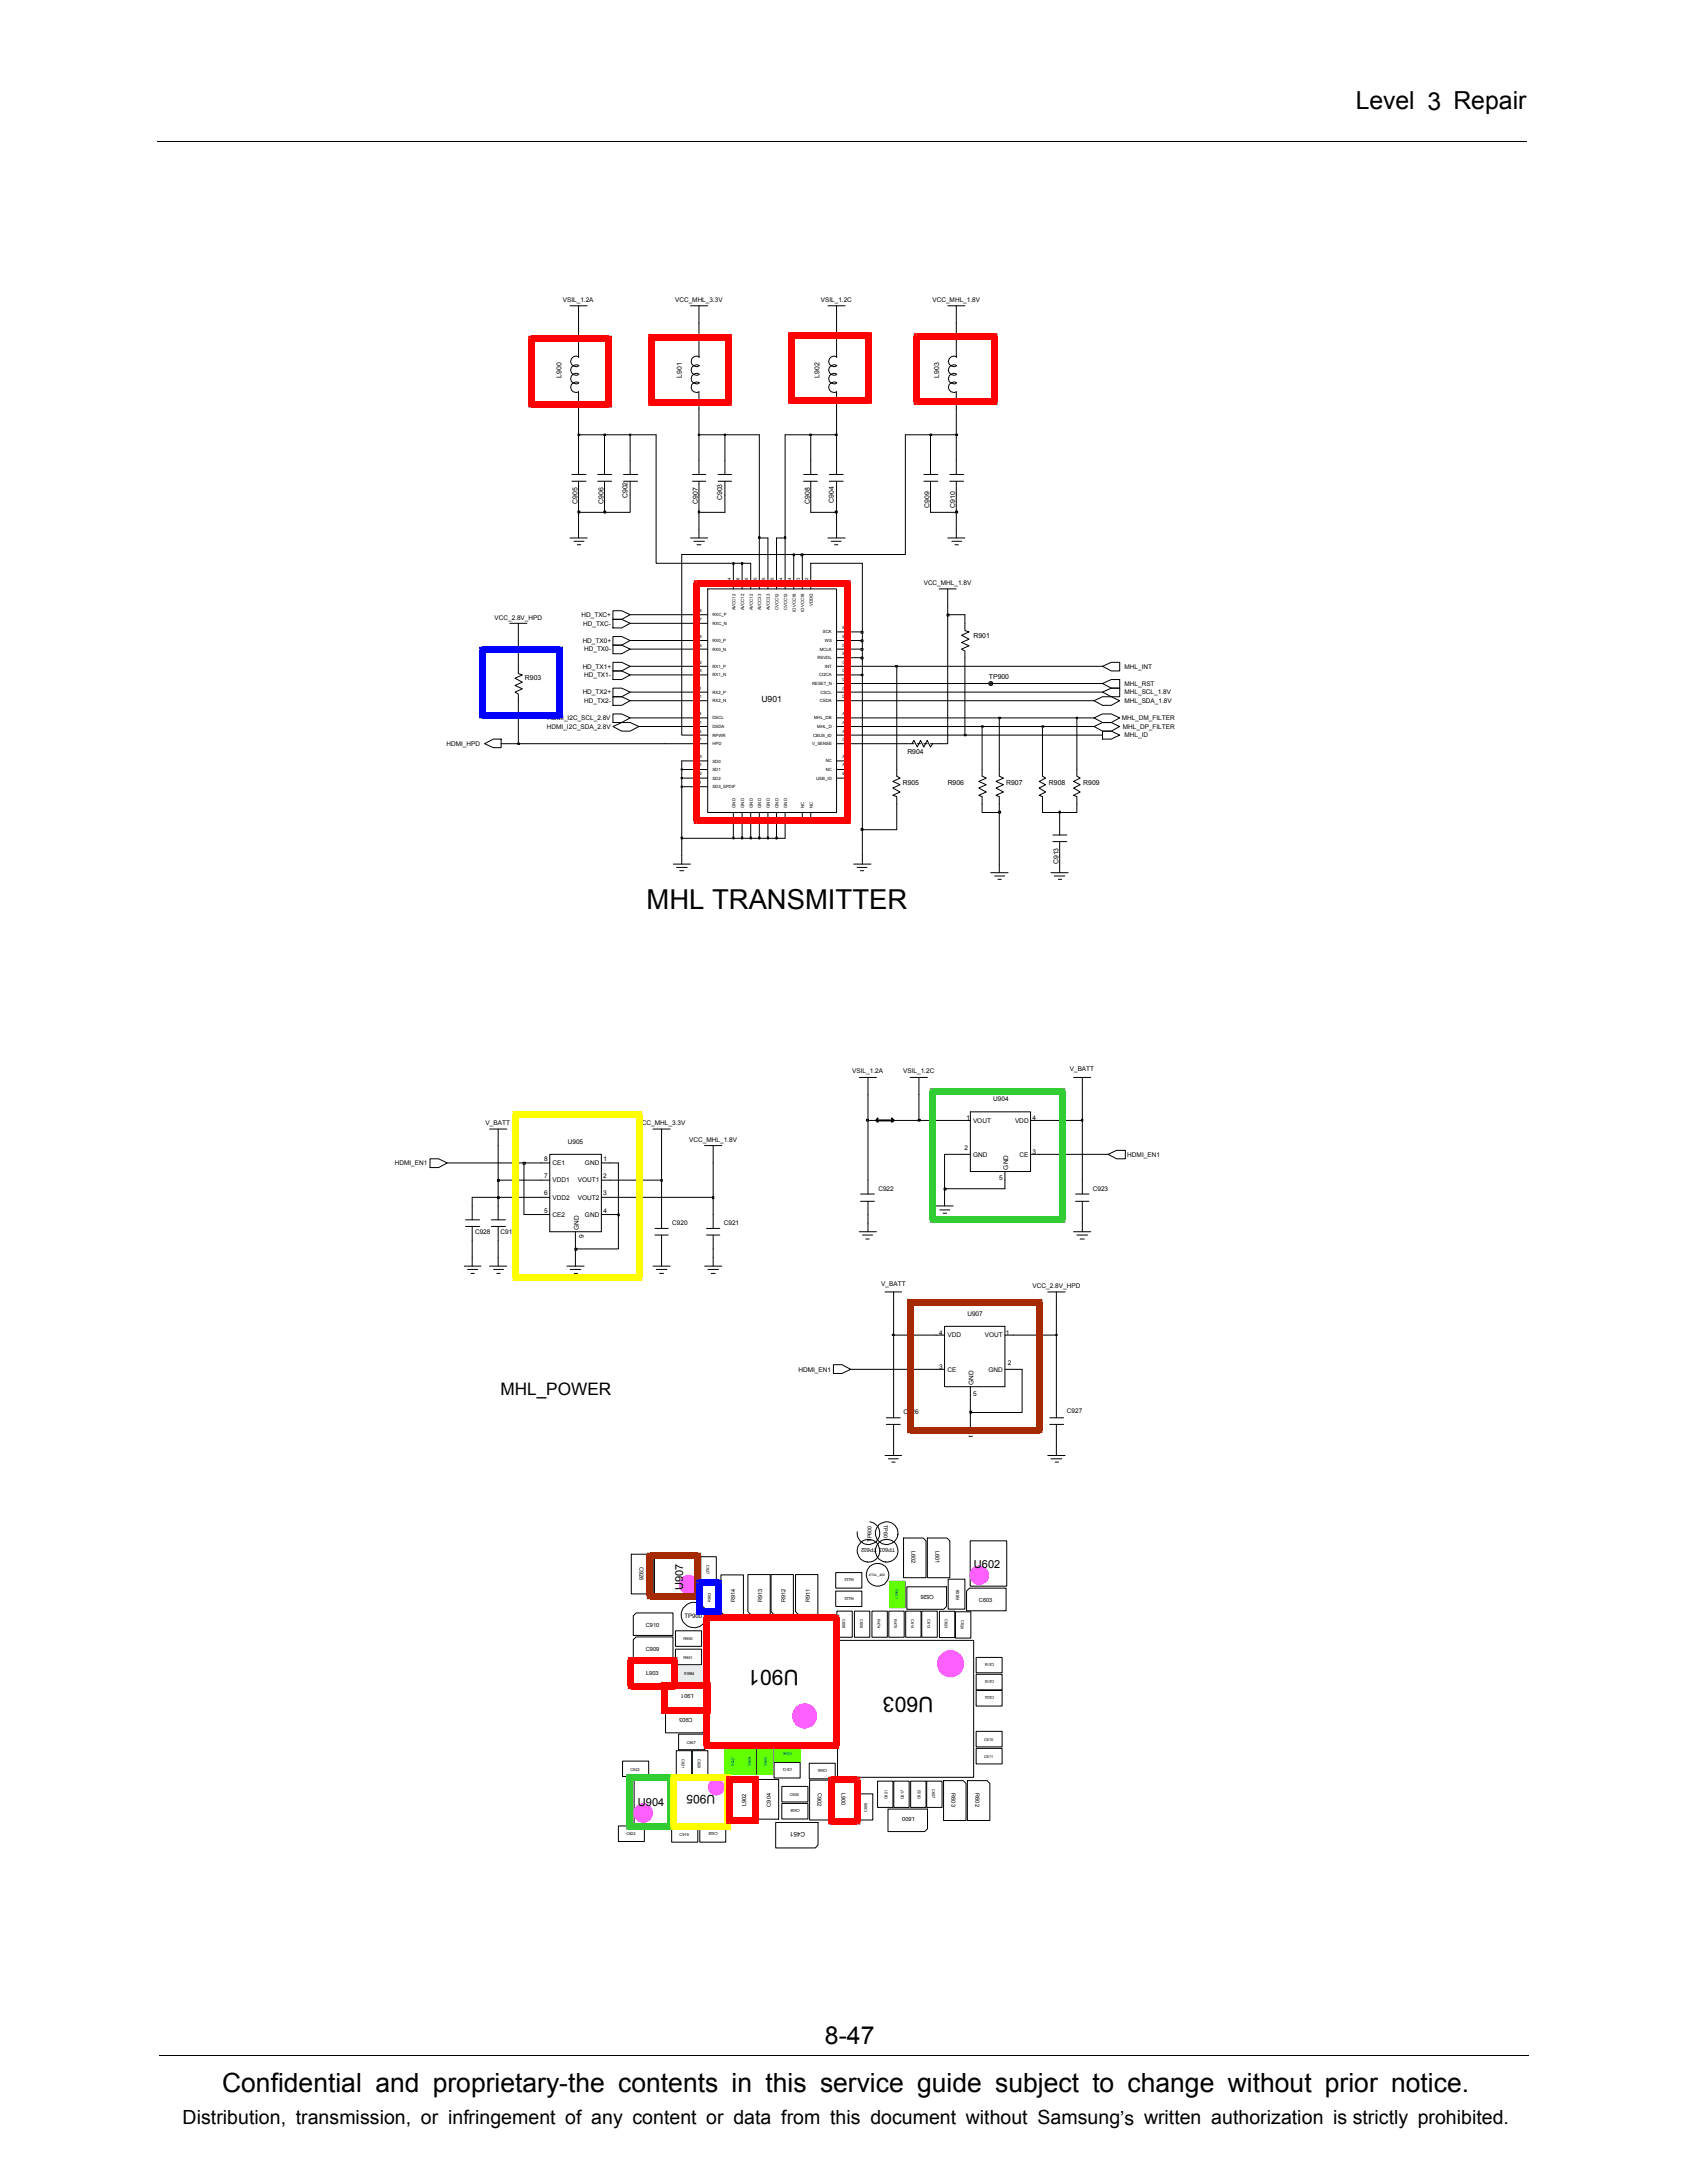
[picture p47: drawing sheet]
<svg xmlns="http://www.w3.org/2000/svg" width="216mm" height="279mm" viewBox="0 0 216 279" stroke-linecap="round" stroke-linejoin="round" font-family="sans-serif">
<defs><g id="words">
<text font-size="3.5" x="82.7" y="116.3">MHL TRANSMITTER</text>
<text font-size="3.4" x="28.4" y="267.7">Confidential and proprietary-the contents in this service guide subject to change without prior notice.</text>
<g font-size="3.2">
<text x="173.5" y="14">Level 3 Repair</text>
<text x="105.6" y="261.6">8-47</text>
</g>
<g font-size="2.7">
<text x="102.2" y="213.8" transform="rotate(-180 102.2 213.8)">U901</text>
<text x="119.5" y="217.2" transform="rotate(-180 119.5 217.2)">U603</text>
</g>
<text font-size="2.5" x="23.4" y="271.9">Distribution, transmission, or infringement of any content or data from this document without Samsung’s written authorization is strictly prohibited.</text>
<text font-size="2.2" x="64.1" y="178.5">MHL_POWER</text>
<text font-size="1.5" x="91.5" y="229.8" transform="rotate(-180 91.5 229.8)">U905</text>
<g font-size="1.4">
<text x="87.4" y="203.5" transform="rotate(-90 87.4 203.5)">U907</text>
<text x="124.7" y="200.7">U602</text>
<text x="81.6" y="231.2">U904</text>
</g>
<text font-size="1.1" x="97.5" y="89.8">U901</text>
<g font-size=".9">
<text x="71.9" y="48.4" transform="rotate(-90 71.9 48.4)">L900</text>
<text x="87.3" y="48.4" transform="rotate(-90 87.3 48.4)">L901</text>
<text x="104.9" y="48.4" transform="rotate(-90 104.9 48.4)">L902</text>
<text x="120.2" y="48.4" transform="rotate(-90 120.2 48.4)">L903</text>
<text x="73.9" y="64.5" transform="rotate(-90 73.9 64.5)">C905</text>
<text x="77.2" y="64.5" transform="rotate(-90 77.2 64.5)">C906</text>
<text x="80.3" y="63.8" transform="rotate(-90 80.3 63.8)">C902</text>
<text x="89.3" y="64.5" transform="rotate(-90 89.3 64.5)">C907</text>
<text x="92.4" y="64" transform="rotate(-90 92.4 64)">C903</text>
<text x="103.6" y="64.5" transform="rotate(-90 103.6 64.5)">C908</text>
<text x="106.7" y="64.3" transform="rotate(-90 106.7 64.3)">C904</text>
<text x="119" y="65" transform="rotate(-90 119 65)">C909</text>
<text x="122.3" y="65" transform="rotate(-90 122.3 65)">C910</text>
<text x="124.6" y="81.6">R901</text>
<text x="67.2" y="87">R903</text>
<text x="126.6" y="87">TP900</text>
<text x="115.5" y="100.4">R905</text>
<text x="116.1" y="96.5">R904</text>
<text x="121.3" y="100.4">R906</text>
<text x="128.8" y="100.4">R907</text>
<text x="134.2" y="100.4">R908</text>
<text x="138.6" y="100.4">R909</text>
<text x="135.5" y="110.6" transform="rotate(-90 135.5 110.6)">C913</text>
</g>
<g font-size=".8">
<text x="72" y="38.6">VSIL_1.2A</text>
<text x="86.4" y="38.6">VCC_MHL_3.3V</text>
<text x="105" y="38.6">VSIL_1.2C</text>
<text x="119.3" y="38.6">VCC_MHL_1.8V</text>
<text x="118.2" y="74.9">VCC_MHL_1.8V</text>
<text x="63.3" y="79.3">VCC_2.8V_HPD</text>
<text x="74.4" y="79">HD_TXC+</text>
<text x="74.6" y="82.3">HD_TX0+</text>
<text x="74.6" y="80.1">HD_TXC-</text>
<text x="74.8" y="83.4">HD_TX0-</text>
<text x="74.6" y="88.9">HD_TX2+</text>
<text x="74.6" y="85.6">HD_TX1+</text>
<text x="74.8" y="90">HD_TX2-</text>
<text x="74.8" y="86.7">HD_TX1-</text>
<text x="143.9" y="88.9">MHL_SCL_1.8V</text>
<text x="143.9" y="85.6">MHL_INT</text>
<text x="143.9" y="90">MHL_SDA_1.8V</text>
<text x="143.9" y="87.8">MHL_RST</text>
<text x="57.1" y="95.5">HDMI_HPD</text>
<text x="70" y="93.3">HDMI_I2C_SDA_2.8V</text>
<text x="70.1" y="92.2">HDMI_I2C_SCL_2.8V</text>
<text x="143.6" y="92.2">MHL_DM_FILTER</text>
<text x="143.7" y="93.3">MHL_DP_FILTER</text>
<text x="143.9" y="94.4">MHL_ID</text>
<text x="109.1" y="137.4">VSIL_1.2A</text>
<text x="115.6" y="137.4">VSIL_1.2C</text>
<text x="136.9" y="137.1">V_BATT</text>
<text x="62.1" y="144">V_BATT</text>
<text x="81.6" y="144">VCC_MHL_3.3V</text>
<text x="123.7" y="143.4">1</text>
<text x="124.5" y="143.7">VOUT</text>
<text x="127.1" y="140.9">U904</text>
<text x="129.9" y="143.7">VDD</text>
<text x="132.1" y="143.4">4</text>
<text x="50.5" y="149.1">HDMI_EN1</text>
<text x="69.6" y="148.6">8</text>
<text x="70.7" y="149.1">CE1</text>
<text x="72.7" y="146.4">U905</text>
<text x="74.9" y="149.1">GND</text>
<text x="77.2" y="148.6">1</text>
<text x="88.2" y="146.2">VCC_MHL_1.8V</text>
<text x="123.4" y="147.2">2</text>
<text x="124.5" y="148">GND</text>
<text x="129" y="149.7" transform="rotate(-90 129 149.7)">GND</text>
<text x="130.5" y="148">CE</text>
<text x="132.1" y="147.7">3</text>
<text x="144.3" y="148">HDMI_EN1</text>
<text x="69.6" y="153">6</text>
<text x="69.6" y="155.2">5</text>
<text x="69.6" y="150.8">7</text>
<text x="70.7" y="151.3">VDD1</text>
<text x="70.7" y="153.5">VDD2</text>
<text x="70.7" y="155.7">CE2</text>
<text x="74" y="151.3">VOUT1</text>
<text x="74" y="153.5">VOUT2</text>
<text x="74.9" y="155.7">GND</text>
<text x="77.2" y="150.8">2</text>
<text x="77.2" y="153">3</text>
<text x="77.2" y="155.2">4</text>
<text x="112.4" y="152.4">C922</text>
<text x="127.9" y="151.1">5</text>
<text x="139.8" y="152.4">C923</text>
<text x="60.8" y="157.9">C928</text>
<text x="64.1" y="157.9">C919</text>
<text x="74.1" y="157.4" transform="rotate(-90 74.1 157.4)">GND</text>
<text x="74.7" y="158.5" transform="rotate(-90 74.7 158.5)">9</text>
<text x="86" y="156.8">C920</text>
<text x="92.6" y="156.8">C921</text>
<text x="112.8" y="164.5">V_BATT</text>
<text x="132.1" y="164.8">VCC_2.8V_HPD</text>
<text x="120.2" y="170.9">4</text>
<text x="121.2" y="171.2">VDD</text>
<text x="123.8" y="168.4">U907</text>
<text x="126" y="171.2">VOUT</text>
<text x="128.7" y="170.9">1</text>
<text x="102.2" y="175.6">HDMI_EN1</text>
<text x="120.2" y="175.3">3</text>
<text x="121.2" y="175.6">CE</text>
<text x="124.5" y="178.6">5</text>
<text x="124.6" y="177.2" transform="rotate(-90 124.6 177.2)">GND</text>
<text x="126.5" y="175.6">GND</text>
<text x="129" y="174.7">2</text>
<text x="115.6" y="181">C926</text>
<text x="136.5" y="180.8">C927</text>
<text x="87.6" y="207.1">TP900</text>
<text x="103" y="234.4" transform="rotate(-180 103 234.4)">C451</text>
</g>
<g font-size=".7">
<text x="111.5" y="197.3" transform="rotate(-90 111.5 197.3)">TP600</text>
<text x="113.1" y="195.1" transform="rotate(90 113.1 195.1)">TP601</text>
<text x="81.8" y="200.5" transform="rotate(90 81.8 200.5)">C926</text>
<text x="114.6" y="198.1" transform="rotate(-180 114.6 198.1)">TP603 TP602</text>
<text x="116.7" y="198.5" transform="rotate(90 116.7 198.5)">L602</text>
<text x="119.7" y="198.5" transform="rotate(90 119.7 198.5)">L601</text>
<text x="82.7" y="208.2">C910</text>
<text x="94.1" y="205.1" transform="rotate(-90 94.1 205.1)">R914</text>
<text x="97.6" y="205" transform="rotate(-90 97.6 205)">R913</text>
<text x="100.5" y="205" transform="rotate(-90 100.5 205)">R912</text>
<text x="103.7" y="205" transform="rotate(-90 103.7 205)">R911</text>
<text x="119.5" y="204.1" transform="rotate(-180 119.5 204.1)">C626</text>
<text x="125.3" y="205">C603</text>
<text x="82.7" y="211.3">C909</text>
<text x="82.7" y="214.4">L903</text>
<text x="88.6" y="219.9" transform="rotate(-180 88.6 219.9)">C903</text>
<text x="88.8" y="216.8" transform="rotate(-180 88.8 216.8)">L901</text>
<text x="95.5" y="231.2" transform="rotate(-90 95.5 231.2)">L902</text>
<text x="98.6" y="231.2" transform="rotate(-90 98.6 231.2)">C904</text>
<text x="104.6" y="229.4" transform="rotate(90 104.6 229.4)">C902</text>
<text x="107.7" y="229.5" transform="rotate(90 107.7 229.5)">L900</text>
<text x="117.1" y="232.6" transform="rotate(-180 117.1 232.6)">L600</text>
<text x="121.8" y="229.5" transform="rotate(90 121.8 229.5)">R603</text>
<text x="124.8" y="229.5" transform="rotate(90 124.8 229.5)">R602</text>
</g>
<g font-size=".6">
<text x="93.5" y="74.2" transform="rotate(-90 93.5 74.2)">4</text>
<text x="93.5" y="74.6" transform="rotate(-90 93.5 74.6)">C</text>
<text x="94.6" y="74.3" transform="rotate(-90 94.6 74.3)">6</text>
<text x="94.6" y="74.6" transform="rotate(-90 94.6 74.6)">E</text>
<text x="95.7" y="74.3" transform="rotate(-90 95.7 74.3)">5</text>
<text x="95.7" y="74.6" transform="rotate(-90 95.7 74.6)">F</text>
<text x="96.8" y="74.3" transform="rotate(-90 96.8 74.3)">5</text>
<text x="96.8" y="74.6" transform="rotate(-90 96.8 74.6)">B</text>
<text x="97.9" y="74.3" transform="rotate(-90 97.9 74.3)">5</text>
<text x="97.9" y="74.6" transform="rotate(-90 97.9 74.6)">E</text>
<text x="99" y="74.2" transform="rotate(-90 99 74.2)">5</text>
<text x="99" y="74.6" transform="rotate(-90 99 74.6)">D</text>
<text x="100.2" y="74.3" transform="rotate(-90 100.2 74.3)">4</text>
<text x="100.2" y="74.6" transform="rotate(-90 100.2 74.6)">E</text>
<text x="101.2" y="74.2" transform="rotate(-90 101.2 74.2)">4</text>
<text x="101.2" y="74.6" transform="rotate(-90 101.2 74.6)">D</text>
<text x="102.4" y="74.3" transform="rotate(-90 102.4 74.3)">3</text>
<text x="102.4" y="74.6" transform="rotate(-90 102.4 74.6)">E</text>
<text x="103.4" y="74.3" transform="rotate(-90 103.4 74.3)">2</text>
<text x="103.4" y="74.6" transform="rotate(-90 103.4 74.6)">A</text>
<text x="104" y="77.6" transform="rotate(-90 104 77.6)">VDDQ</text>
<text x="89.1" y="81.7">G4</text>
<text x="89.1" y="82.8">G5</text>
<text x="89.1" y="78.4">G6</text>
<text x="89.1" y="79.5">G7</text>
<text x="91.2" y="82.2">RX0_P</text>
<text x="91.2" y="83.3">RX0_N</text>
<text x="91.2" y="78.9">RXC_P</text>
<text x="91.2" y="80">RXC_N</text>
<text x="94.1" y="78.1" transform="rotate(-90 94.1 78.1)">AVCC12</text>
<text x="95.3" y="78.1" transform="rotate(-90 95.3 78.1)">AVCC12</text>
<text x="96.3" y="78.1" transform="rotate(-90 96.3 78.1)">AVCC12</text>
<text x="97.4" y="78.1" transform="rotate(-90 97.4 78.1)">AVCC33</text>
<text x="98.5" y="78.1" transform="rotate(-90 98.5 78.1)">AVCC33</text>
<text x="99.6" y="78.1" transform="rotate(-90 99.6 78.1)">CVCC12</text>
<text x="100.7" y="78.1" transform="rotate(-90 100.7 78.1)">CVCC12</text>
<text x="101.8" y="78.3" transform="rotate(-90 101.8 78.3)">IOVCC18</text>
<text x="102.9" y="78.3" transform="rotate(-90 102.9 78.3)">IOVCC18</text>
<text x="104.9" y="83.3">MCLK</text>
<text x="105.3" y="81.1">SCK</text>
<text x="105.6" y="82.2">WS</text>
<text x="107.8" y="81.7">B3</text>
<text x="107.8" y="80.6">B1</text>
<text x="107.8" y="82.8">D2</text>
<text x="107.8" y="83.9">B7</text>
<text x="89.1" y="89.4">G1</text>
<text x="89.1" y="85">G2</text>
<text x="89.1" y="86.1">G3</text>
<text x="89.1" y="88.3">F1</text>
<text x="91.2" y="89.9">RX2_N</text>
<text x="91.2" y="85.5">RX1_P</text>
<text x="91.2" y="86.6">RX1_N</text>
<text x="91.2" y="88.8">RX2_P</text>
<text x="103.9" y="87.7">RESET_N</text>
<text x="104.6" y="84.4">RSVDL</text>
<text x="104.8" y="86.6">CI2CA</text>
<text x="104.9" y="89.9">CSDA</text>
<text x="105" y="88.8">CSCL</text>
<text x="105.6" y="85.5">INT</text>
<text x="107.8" y="86.1">D6</text>
<text x="107.8" y="87.2">D7</text>
<text x="107.8" y="85">C7</text>
<text x="107.8" y="89.4">D1</text>
<text x="107.8" y="88.3">C1</text>
<text x="89.1" y="93.8">F3</text>
<text x="89.1" y="91.6">F4</text>
<text x="89.1" y="94.8">F7</text>
<text x="89.1" y="92.7">E1</text>
<text x="91.2" y="95.4">HPD</text>
<text x="91.2" y="94.3">RPWR</text>
<text x="91.2" y="92.1">DSCL</text>
<text x="91.2" y="93.2">DSDA</text>
<text x="103.9" y="95.4">V_SENSE</text>
<text x="104.1" y="94.3">CBUS_ID</text>
<text x="104.2" y="92.1">MHL_DB</text>
<text x="104.6" y="93.2">MHL_D</text>
<text x="107.8" y="94.8">C6</text>
<text x="107.8" y="92.7">A3</text>
<text x="107.8" y="91.6">A4</text>
<text x="107.8" y="93.8">A7</text>
<text x="89.1" y="98.1">B2</text>
<text x="89.1" y="99.2">C2</text>
<text x="89.1" y="97">C3</text>
<text x="89.1" y="100.3">A1</text>
<text x="91.2" y="98.7">SD1</text>
<text x="91.2" y="99.8">SD2</text>
<text x="91.2" y="97.6">SD0</text>
<text x="91.2" y="100.9">SD3_SPDIF</text>
<text x="104.5" y="99.8">USB_ID</text>
<text x="105.7" y="98.7">NC</text>
<text x="105.7" y="97.6">NC</text>
<text x="107.8" y="99.2">B6</text>
<text x="107.8" y="98.1">A5</text>
<text x="107.8" y="97">A6</text>
<text x="93.5" y="105.5" transform="rotate(-90 93.5 105.5)">B4</text>
<text x="94.1" y="103.4" transform="rotate(-90 94.1 103.4)">GND</text>
<text x="94.6" y="105.5" transform="rotate(-90 94.6 105.5)">C5</text>
<text x="95.2" y="103.4" transform="rotate(-90 95.2 103.4)">GND</text>
<text x="95.7" y="105.5" transform="rotate(-90 95.7 105.5)">D3</text>
<text x="96.3" y="103.4" transform="rotate(-90 96.3 103.4)">GND</text>
<text x="96.8" y="105.4" transform="rotate(-90 96.8 105.4)">E2</text>
<text x="97.4" y="103.4" transform="rotate(-90 97.4 103.4)">GND</text>
<text x="97.9" y="105.4" transform="rotate(-90 97.9 105.4)">E7</text>
<text x="98.5" y="103.4" transform="rotate(-90 98.5 103.4)">GND</text>
<text x="99" y="105.4" transform="rotate(-90 99 105.4)">F2</text>
<text x="99.6" y="103.4" transform="rotate(-90 99.6 103.4)">GND</text>
<text x="100.2" y="105.4" transform="rotate(-90 100.2 105.4)">F6</text>
<text x="100.7" y="103.4" transform="rotate(-90 100.7 103.4)">GND</text>
<text x="102.9" y="103.4" transform="rotate(-90 102.9 103.4)">NC</text>
<text x="104" y="103.4" transform="rotate(-90 104 103.4)">NC</text>
</g>
<g font-size=".5">
<text x="90.4" y="200.3" transform="rotate(90 90.4 200.3)">C927</text>
<text x="109.3" y="202" transform="rotate(-180 109.3 202)">R423</text>
<text x="114.6" y="203.4" transform="rotate(90 114.6 203.4)">R607</text>
<text x="87.5" y="209.9">R905</text>
<text x="91" y="205" transform="rotate(-90 91 205)">R903</text>
<text x="107.8" y="207.2" transform="rotate(90 107.8 207.2)">C608</text>
<text x="109.3" y="204.3" transform="rotate(-180 109.3 204.3)">R422</text>
<text x="110.1" y="207.2" transform="rotate(90 110.1 207.2)">C609</text>
<text x="112.3" y="207.2" transform="rotate(90 112.3 207.2)">R474</text>
<text x="114.4" y="207.2" transform="rotate(90 114.4 207.2)">R475</text>
<text x="116.6" y="207.2" transform="rotate(90 116.6 207.2)">C614</text>
<text x="118.7" y="207.2" transform="rotate(90 118.7 207.2)">C613</text>
<text x="120.9" y="207.3" transform="rotate(90 120.9 207.3)">C623</text>
<text x="122.7" y="204.7" transform="rotate(-90 122.7 204.7)">R606</text>
<text x="123" y="207.3" transform="rotate(90 123 207.3)">C620</text>
<text x="87.5" y="212.3">R901</text>
<text x="88.9" y="214.1" transform="rotate(-180 88.9 214.1)">R904</text>
<text x="127.2" y="212.8" transform="rotate(-180 127.2 212.8)">C618</text>
<text x="127.2" y="215" transform="rotate(-180 127.2 215)">C616</text>
<text x="127.2" y="217.1" transform="rotate(-180 127.2 217.1)">C624</text>
<text x="80.7" y="226.6">C923</text>
<text x="87.2" y="225.1" transform="rotate(90 87.2 225.1)">C921</text>
<text x="87.9" y="223.2">C907</text>
<text x="89.3" y="225.1" transform="rotate(90 89.3 225.1)">C920</text>
<text x="94" y="226" transform="rotate(-90 94 226)">R907</text>
<text x="96.1" y="226" transform="rotate(-90 96.1 226)">R909</text>
<text x="98.1" y="226" transform="rotate(-90 98.1 226)">R908</text>
<text x="101.4" y="226.3" transform="rotate(-180 101.4 226.3)">C913</text>
<text x="101.4" y="224.2" transform="rotate(-180 101.4 224.2)">R906</text>
<text x="105.9" y="226.4" transform="rotate(-180 105.9 226.4)">C906</text>
<text x="125.9" y="222.8">C610</text>
<text x="125.9" y="225">C611</text>
<text x="101.1" y="229.9">C905</text>
<text x="102.4" y="231.5" transform="rotate(-180 102.4 231.5)">C908</text>
<text x="111" y="231.9" transform="rotate(-90 111 231.9)">C606</text>
<text x="113.6" y="230.3" transform="rotate(-90 113.6 230.3)">C621</text>
<text x="115.7" y="230.3" transform="rotate(-90 115.7 230.3)">C617</text>
<text x="117.8" y="230.3" transform="rotate(-90 117.8 230.3)">C622</text>
<text x="119.3" y="229" transform="rotate(90 119.3 229)">C607</text>
<text x="80.2" y="234.9">C922</text>
<text x="87" y="235">C919</text>
<text x="91.9" y="234.5" transform="rotate(-180 91.9 234.5)">C928</text>
</g>
<text font-size=".4" x="111.2" y="201.7">XTAL_400</text>
</g></defs>
<g fill="none" stroke="#000" stroke-width=".13">
<path d="M20.2 18.1h175.3M72.9 39.1h2.2M74 39.1v2.2M88.4 39.1h2.2M89.5 39.1v2.2M106 39.1h2.2M107.1 39.1v2.2M121.3 39.1h2.2M122.4 39.1v2.2M74 43.5v2.2M74 59v1.7M74.1 47.9a.68 .68 0 0 0-1.1 .5 .68 .68 0 0 0 1 .6"/>
<path d="M74.1 45.7a.67 .67 0 0 0-1.1 .5 .67 .67 0 0 0 1 .6M74.1 49a.67 .67 0 0 0-1.1 .5 .67 .67 0 0 0 1 .6v2.2M74.1 46.8a.67 .67 0 0 0-1.1 .5 .67 .67 0 0 0 1 .6M77.4 59v1.7M80.6 59v1.7M89.5 43.5v2.2M89.5 59v1.7M89.5 47.9a.67 .67 0 0 0-1 .5 .67 .67 0 0 0 1 .6M89.5 45.7a.67 .67 0 0 0-1 .5 .67 .67 0 0 0 1 .6M89.5 49a.67 .67 0 0 0-1 .5 .67 .67 0 0 0 1 .6v2.2M89.5 46.8a.67 .67 0 0 0-1 .5 .67 .67 0 0 0 1 .6M92.8 59v1.7"/>
<path d="M103.8 59v1.7M107.1 43.5v2.2M107.1 59v1.7M107.1 47.9a.68 .68 0 0 0-1.1 .5 .68 .68 0 0 0 1.1 .6M107.1 45.7a.67 .67 0 0 0-1 .5 .67 .67 0 0 0 1 .6M107.1 49a.67 .67 0 0 0-1 .5 .67 .67 0 0 0 1 .6v2.2M107.1 46.8a.67 .67 0 0 0-1 .5 .67 .67 0 0 0 1 .6M119.1 59v1.7M122.4 43.5v2.2M122.4 59v1.7M122.4 47.9a.68 .68 0 0 0-1 .5 .68 .68 0 0 0 1 .6M122.4 45.7a.67 .67 0 0 0-1 .5 .67 .67 0 0 0 1 .6"/>
<path d="M122.4 49a.67 .67 0 0 0-1 .5 .67 .67 0 0 0 1 .6v2.2M122.4 46.8a.67 .67 0 0 0-1 .5 .67 .67 0 0 0 1 .6M65.2 79.8h2.2M66.3 79.8v2.2M72.9 68.9h2.2M73.2 61.6h1.8M73.2 60.7h1.8M73.4 69.3h1.3M73.9 69.7h.4M74 61.6v1.8M74 67.8v1.1M76.5 61.6h1.8"/>
<path d="M76.5 60.7h1.8M77.4 61.6v1.8M78.4 78.2h1.2l1 .5-1 .6h-1.2zM78.4 79.3h1.2l1 .5-1 .6h-1.2zM79.8 60.7h1.8M79.8 61.6h1.8M80.6 61.6v1.8M88.4 68.9h2.2M88.6 61.6h1.7M88.6 60.7h1.7M88.8 69.3h1.3M89.2 69.7h.5"/>
<path d="M89.5 78.7h1.1M89.5 61.6v1.8M89.5 67.8v1.1M89.5 79.8h1.1M90.6 75.4h16.5v28.6h-16.5zM91.9 60.7h1.7M91.9 61.6h1.7M92.8 61.6v1.8M93.9 74.3v1.1M95 74.3v1.1M96.1 74.3v1.1M97.2 74.3v1.1"/>
<path d="M98.3 74.3v1.1M99.4 74.3v1.1M100.5 74.3v1.1M101.6 74.3v1.1M102.7 74.3v1.1M102.8 61.6h1.8M102.8 60.7h1.8M103.8 61.6v1.8M103.8 74.3v1.1M106 68.9h2.2M106.1 61.6h1.8M106.1 60.7h1.8"/>
<path d="M106.4 69.3h1.3M106.8 69.7h.4M107.1 61.6v1.8M107.1 67.8v1.1M118.2 61.6h1.8M118.2 60.7h1.8M119.1 61.6v1.8M120.2 75.4h2.2M121.3 75.4v2.2M121.3 68.9h2.2M121.6 61.6h1.7M121.6 60.7h1.7"/>
<path d="M121.8 69.3h1.3M122.2 69.7h.4M122.4 61.6v1.8M122.4 67.8v1.1M123.5 79.8v.9l.5 .2-.9 .4 .9 .5-.9 .4 .9 .5-.9 .4 .4 .2v.9M62 95.2l1.1-.6h1v1.1h-1zM66.3 85.3v.9l.5 .2-.9 .4 .9 .5-.9 .4 .9 .5-.9 .4 .4 .2v.9M78.4 82.6h1.2l1 .5-1 .6h-1.2zM78.4 81.5h1.2l1 .5-1 .6h-1.2zM78.4 84.8h1.2l1 .5-1 .6h-1.2zM78.4 88.1h1.2l1 .5-1 .6h-1.2zM78.4 91.4h1.2l1 .5-1 .6h-1.2z"/>
<path d="M78.4 93l1.2-.5h1l1.2 .5-1.2 .6h-1zM78.4 85.9h1.2l1 .5-1 .6h-1.2zM78.4 89.2h1.2l1 .5-1 .6h-1.2zM89.5 82h1.1M89.5 85.3h1.1M89.5 88.6h1.1M89.5 91.9h1.1M89.5 94.1h1.1M89.5 97.4h1.1M89.5 99.6h1.1M89.5 95.2h1.1M89.5 83.1h1.1"/>
<path d="M89.5 86.4h1.1M89.5 89.7h1.1M89.5 93h1.1M89.5 98.5h1.1M107.1 95.2h1.1M107.1 82h1.1M107.1 86.4h1.1M107.1 88.6h1.1M107.1 93h1.1M107.1 84.2h1.1M107.1 98.5h1.1M107.1 83.1h1.1"/>
<path d="M107.1 85.3h1.1M107.1 89.7h1.1M107.1 91.9h1.1M107.1 94.1h1.1M107.1 80.9h1.1M107.1 87.5h1.1M107.1 97.4h1.1M107.1 99.6h1.1M114.8 98.5v.8l.4 .3-.9 .4 .9 .4-.9 .5 .9 .5-.9 .4 .5 .2v.9M115.9 95.2h.8l.3-.4 .4 .8 .4-.8 .4 .8 .5-.8 .4 .8 .3-.4h.8M116.7 95.2h.3M117.4 95.2h.4"/>
<path d="M118.2 95.2h.5M119.1 95.2h.3M125.7 98.5v.8l.5 .3-.9 .4 .9 .4-.9 .5 .9 .5-.9 .4 .4 .2v.9M127.9 98.5v.8l.5 .3-.9 .4 .9 .4-.9 .5 .9 .5-.9 .4 .4 .2v.9M133.4 98.5v.8l.4 .3-.8 .4 .8 .4-.8 .5 .8 .5-.8 .4 .4 .2v.9M137.8 98.5v.8l.4 .3-.8 .4 .8 .4-.8 .5 .8 .5-.8 .4 .4 .2v.9M140 89.7l1.1-.5h1.1l1.1 .5-1.1 .6h-1.1zM140 91.9l1.1-.5h1.1l1.1 .5-1.1 .6h-1.1zM140 93l1.1-.5h1.1l1.1 .5-1.1 .6h-1.1zM141.1 93.6h1.1l1.1 .5-1.1 .5h-1.1zM141.1 85.3l1.1-.5h1.1v1.1h-1.1zM141.1 87.5l1.1-.5h1.1v1.1h-1.1z"/>
<path d="M141.1 88.6l1.1-.5h1.1v1.1h-1.1zM86.2 110.6h2.2M86.6 111h1.3M87 111.4h.5M87.2 107.3v3.3M89.5 100.7h1.1M93.9 104v1.1M95 104v1.1M96.1 104v1.1M97.2 104v1.1M98.3 104v1.1M99.4 104v1.1"/>
<path d="M100.5 104v1.1M102.7 104v1.1M103.8 104v1.1M109.3 110.6h2.2M109.7 111h1.3M110.1 111.4h.4M110.4 106.2v4.4M126.8 111.7h2.2M127.3 112.1h1.3M127.7 112.5h.4M127.9 104v7.7M134.5 111.7h2.2"/>
<path d="M134.7 107.7h1.8M134.7 106.9h1.8M134.9 112.1h1.4M135.4 112.5h.5M135.6 105.1v1.8M135.6 107.7v4M20.4 263h175.3"/>
<circle cx="126.8" cy="87.5" r=".26"/>
</g>
<path d="M87.2 107.1h.1v.3h-.1z" fill="#c4c4c4"/>
<path d="M87.2 107.1h.1v.3h-.1zM87.2 100.7v6.6h6.7" fill="none" stroke="#000" stroke-width=".13"/>
<path d="M93.8 107.1h.1v.3h-.1z" fill="#c4c4c4"/>
<path d="M93.8 107.1h.1v.3h-.1zM93.9 105.1v2.2h1.1" fill="none" stroke="#000" stroke-width=".13"/>
<path d="M94.9 107.1h.2v.3h-.2z" fill="#c4c4c4"/>
<path d="M94.9 107.1h.2v.3h-.2zM95 105.1v2.2h1.1" fill="none" stroke="#000" stroke-width=".13"/>
<path d="M96 107.1h.2v.3h-.2z" fill="#c4c4c4"/>
<path d="M96 107.1h.2v.3h-.2zM96.1 105.1v2.2h1.1" fill="none" stroke="#000" stroke-width=".13"/>
<path d="M97.1 107.1h.2v.3h-.2z" fill="#c4c4c4"/>
<path d="M97.1 107.1h.2v.3h-.2zM97.2 105.1v2.2h1.1" fill="none" stroke="#000" stroke-width=".13"/>
<path d="M98.2 107.1h.2v.3h-.2z" fill="#c4c4c4"/>
<path d="M98.2 107.1h.2v.3h-.2zM98.3 105.1v2.2h1.1" fill="none" stroke="#000" stroke-width=".13"/>
<path d="M99.3 107.1h.2v.3h-.2z" fill="#c4c4c4"/>
<path d="M99.3 107.1h.2v.3h-.2zM100.5 105.1v2.2h-1.1v-2.2" fill="none" stroke="#000" stroke-width=".13"/>
<path d="M110.2 106h.2v.3h-.2z" fill="#c4c4c4"/>
<path d="M110.4 86.4v19.8h4.4v-3.3M110.2 106h.2v.3h-.2zM125.7 102.9v1.1h2.2M135.6 104v1.1" fill="none" stroke="#000" stroke-width=".13"/>
<path d="M127.8 103.8h.3v.3h-.3z" fill="#c4c4c4"/>
<path d="M127.8 103.8h.3v.3h-.3zM127.9 102.9v1.1M133.4 102.9v1.1h2.2" fill="none" stroke="#000" stroke-width=".13"/>
<path d="M135.5 103.8h.2v.3h-.2z" fill="#c4c4c4"/>
<path d="M135.5 103.8h.2v.3h-.2zM137.8 102.9v1.1h-2.2" fill="none" stroke="#000" stroke-width=".13"/>
<path d="M87.2 100.6h.1v.2h-.1z" fill="#c4c4c4"/>
<path d="M87.2 99.6v1.1h2.3M87.2 100.6h.1v.2h-.1z" fill="none" stroke="#000" stroke-width=".13"/>
<path d="M87.2 99.5h.1v.2h-.1z" fill="#c4c4c4"/>
<path d="M87.2 99.5h.1v.2h-.1zM87.2 98.5v1.1h2.3" fill="none" stroke="#000" stroke-width=".13"/>
<path d="M87.2 98.4h.1v.2h-.1z" fill="#c4c4c4"/>
<path d="M64.1 95.2h2.2M87.2 98.4h.1v.2h-.1zM89.5 97.4h-2.3v1.1h2.3M114.8 85.3v13.2M125.7 93v5.5M127.9 91.9v6.6M133.4 93v5.5M137.8 91.9v6.6" fill="none" stroke="#000" stroke-width=".13"/>
<path d="M66.3 95.1h.2v.2h-.2z" fill="#c4c4c4"/>
<path d="M87.2 71v23.1h2.3M121.3 78.7v16.5h-1.1M66.3 95.1h.2v.2h-.2zM66.3 89.7v5.5h23.2M108.2 95.2h7.7M108.2 94.1h15.3" fill="none" stroke="#000" stroke-width=".13"/>
<path d="M123.4 94h.3v.2h-.3z" fill="#c4c4c4"/>
<path d="M81.8 93h7.7M108.2 93h17.5M123.4 94h.3v.2h-.3zM123.5 84.2v9.9h17.6" fill="none" stroke="#000" stroke-width=".13"/>
<path d="M125.6 92.9h.3v.2h-.3z" fill="#c4c4c4"/>
<path d="M125.6 92.9h.3v.2h-.3zM125.7 93h7.7" fill="none" stroke="#000" stroke-width=".13"/>
<path d="M133.3 92.9h.3v.2h-.3z" fill="#c4c4c4"/>
<path d="M80.6 91.9h8.9M108.2 91.9h19.7M133.3 92.9h.3v.2h-.3zM133.4 93h6.6" fill="none" stroke="#000" stroke-width=".13"/>
<path d="M127.8 91.8h.3v.2h-.3z" fill="#c4c4c4"/>
<path d="M127.8 91.8h.3v.2h-.3zM127.9 91.9h9.9" fill="none" stroke="#000" stroke-width=".13"/>
<path d="M137.7 91.8h.2v.2h-.2z" fill="#c4c4c4"/>
<path d="M80.6 89.7h8.9M80.6 88.6h8.9M108.2 87.5h18.6M108.2 89.7h31.8M108.2 88.6h32.9M137.7 91.8h.2v.2h-.2zM137.8 91.9h2.2" fill="none" stroke="#000" stroke-width=".13"/>
<path d="M126.7 87.4h.3v.2h-.3z" fill="#c4c4c4"/>
<path d="M80.6 86.4h8.9M108.2 86.4h2.2M126.7 87.4h.3v.2h-.3zM126.8 87.5h14.3" fill="none" stroke="#000" stroke-width=".13"/>
<path d="M110.2 86.3h.2v.2h-.2z" fill="#c4c4c4"/>
<path d="M66.3 82v3.3M80.6 85.3h8.9M108.2 85.3h6.6M110.2 86.3h.2v.2h-.2zM110.4 84.2v2.2" fill="none" stroke="#000" stroke-width=".13"/>
<path d="M114.6 85.2h.3v.2h-.3z" fill="#c4c4c4"/>
<path d="M108.2 84.2h2.2M114.6 85.2h.3v.2h-.3zM114.8 85.3h26.3" fill="none" stroke="#000" stroke-width=".13"/>
<path d="M110.2 84.1h.2v.2h-.2z" fill="#c4c4c4"/>
<path d="M80.6 83.1h8.9M108.2 83.1h2.2v1.1M110.2 84.1h.2v.2h-.2z" fill="none" stroke="#000" stroke-width=".13"/>
<path d="M110.2 83h.2v.2h-.2z" fill="#c4c4c4"/>
<path d="M80.6 82h8.9M108.2 82h2.2v1.1M110.2 83h.2v.2h-.2z" fill="none" stroke="#000" stroke-width=".13"/>
<path d="M110.2 81.9h.2v.2h-.2z" fill="#c4c4c4"/>
<path d="M108.2 80.9h2.2v1.1M110.2 81.9h.2v.2h-.2z" fill="none" stroke="#000" stroke-width=".13"/>
<path d="M110.2 80.8h.2v.2h-.2z" fill="#c4c4c4"/>
<path d="M80.6 79.8h8.9M80.6 78.7h8.9M110.4 72.1v8.8M123.5 78.7v1.1M110.2 80.8h.2v.2h-.2z" fill="none" stroke="#000" stroke-width=".13"/>
<path d="M121.2 78.6h.3v.2h-.3z" fill="#c4c4c4"/>
<path d="M84 55.6v16.5h9.9v2.2M95 72.1v2.2M96.1 72.1v2.2M97.2 68.9v5.4M98.3 68.9v5.4M99.4 68.9v5.4M100.5 68.9v5.4M101.6 71v3.3M102.7 71v3.3M103.8 72.1v2.2M121.2 78.6h.3v.2h-.3zM121.3 77.6v1.1h2.2" fill="none" stroke="#000" stroke-width=".13"/>
<path d="M93.8 72h.1v.3h-.1z" fill="#c4c4c4"/>
<path d="M93.8 72h.1v.3h-.1zM93.9 72.1h1.1" fill="none" stroke="#000" stroke-width=".13"/>
<path d="M94.9 72h.2v.3h-.2z" fill="#c4c4c4"/>
<path d="M87.2 71h14.4M94.9 72h.2v.3h-.2zM95 72.1h1.1M103.8 72.1h6.6" fill="none" stroke="#000" stroke-width=".13"/>
<path d="M101.5 70.9h.2v.2h-.2z" fill="#c4c4c4"/>
<path d="M101.5 70.9h.2v.2h-.2zM101.6 71h1.1" fill="none" stroke="#000" stroke-width=".13"/>
<path d="M102.5 70.9h.3v.2h-.3z" fill="#c4c4c4"/>
<path d="M115.9 55.6v15.4h-13.2M102.5 70.9h.3v.2h-.3z" fill="none" stroke="#000" stroke-width=".13"/>
<path d="M97.1 68.7h.2v.2h-.2z" fill="#c4c4c4"/>
<path d="M97.2 55.6v13.3h1.1M97.1 68.7h.2v.2h-.2zM99.4 68.9h1.1" fill="none" stroke="#000" stroke-width=".13"/>
<path d="M100.4 68.7h.2v.2h-.2z" fill="#c4c4c4"/>
<path d="M100.5 55.6v13.3M74 65.6v2.2M89.5 65.6v2.2M100.4 68.7h.2v.2h-.2zM107.1 65.6v2.2M122.4 65.6v2.2" fill="none" stroke="#000" stroke-width=".13"/>
<path d="M74 65.4h.2v.3h-.2z" fill="#c4c4c4"/>
<path d="M74 65.4h.2v.3h-.2zM74 63.4v2.2h3.4" fill="none" stroke="#000" stroke-width=".13"/>
<path d="M77.3 65.4h.2v.3h-.2z" fill="#c4c4c4"/>
<path d="M77.3 65.4h.2v.3h-.2zM77.4 63.4v2.2h3.2v-2.2" fill="none" stroke="#000" stroke-width=".13"/>
<path d="M89.4 65.4h.1v.3h-.1z" fill="#c4c4c4"/>
<path d="M89.4 65.4h.1v.3h-.1zM89.5 63.4v2.2h3.3v-2.2M103.8 63.4v2.2h3.3" fill="none" stroke="#000" stroke-width=".13"/>
<path d="M106.9 65.4h.2v.3h-.2z" fill="#c4c4c4"/>
<path d="M106.9 65.4h.2v.3h-.2zM107.1 63.4v2.2M119.1 63.4v2.2h3.3" fill="none" stroke="#000" stroke-width=".13"/>
<path d="M122.3 65.4h.3v.3h-.3z" fill="#c4c4c4"/>
<path d="M74 55.6v3.4M77.4 55.6v3.4M80.6 55.6v3.4M89.5 55.6v3.4M92.8 55.6v3.4M103.8 55.6v3.4M107.1 55.6v3.4M119.1 55.6v3.4M122.4 55.6v3.4M122.3 65.4h.3v.3h-.3zM122.4 63.4v2.2" fill="none" stroke="#000" stroke-width=".13"/>
<path d="M74 55.6h.2v.1h-.2z" fill="#c4c4c4"/>
<path d="M74 55.6h.2v.1h-.2zM74 52.3v3.3h3.4" fill="none" stroke="#000" stroke-width=".13"/>
<path d="M77.3 55.6h.2v.1h-.2z" fill="#c4c4c4"/>
<path d="M77.3 55.6h.2v.1h-.2zM77.4 55.6h3.2" fill="none" stroke="#000" stroke-width=".13"/>
<path d="M80.6 55.6h.1v.1h-.1z" fill="#c4c4c4"/>
<path d="M80.6 55.6h.1v.1h-.1zM80.6 55.6h3.4" fill="none" stroke="#000" stroke-width=".13"/>
<path d="M89.4 55.6h.1v.1h-.1z" fill="#c4c4c4"/>
<path d="M89.4 55.6h.1v.1h-.1zM89.5 52.3v3.3h3.3" fill="none" stroke="#000" stroke-width=".13"/>
<path d="M92.7 55.6h.2v.1h-.2z" fill="#c4c4c4"/>
<path d="M92.7 55.6h.2v.1h-.2zM92.8 55.6h4.4M100.5 55.6h3.3" fill="none" stroke="#000" stroke-width=".13"/>
<path d="M103.6 55.6h.2v.1h-.2z" fill="#c4c4c4"/>
<path d="M103.6 55.6h.2v.1h-.2zM103.8 55.6h3.3" fill="none" stroke="#000" stroke-width=".13"/>
<path d="M106.9 55.6h.2v.1h-.2z" fill="#c4c4c4"/>
<path d="M106.9 55.6h.2v.1h-.2zM107.1 52.3v3.3M115.9 55.6h3.2" fill="none" stroke="#000" stroke-width=".13"/>
<path d="M119 55.6h.3v.1h-.3z" fill="#c4c4c4"/>
<path d="M119 55.6h.3v.1h-.3zM119.1 55.6h3.3" fill="none" stroke="#000" stroke-width=".13"/>
<path d="M122.3 55.6h.3v.1h-.3z" fill="#c4c4c4"/>
<g fill="none" stroke="#000" stroke-width=".13">
<path d="M74 41.3v2.2M89.5 41.3v2.2M107.1 41.3v2.2M122.3 55.6h.3v.1h-.3zM122.4 41.3v2.2M122.4 52.3v3.3M110 137.9h2.2M111.1 137.9v2.2M116.5 137.9h2.2M117.6 137.9v2.2M137.4 137.9h2.2M138.5 137.9v2.2"/>
<path d="M55 148.3h1.1l1.1 .5-1.1 .6h-1.1zM59.6 157h1.8M59.6 156.1h1.8M60.4 154.3v1.8M60.4 157v1.7M62.7 144.5h2.2M62.9 157h1.8M62.9 156.1h1.8M63.8 144.5v2.1M63.8 154.3v1.8M63.8 157v1.7M69.3 155.4h1.1"/>
<path d="M69.3 151h1.1M69.3 148.8h1.1M69.3 153.2h1.1M70.4 147.7h6.6v9.9h-6.6zM73.6 157.6v1.2M77 155.4h1.1M77 151h1.1M77 148.8h1.1M77 153.2h1.1M83.6 144.5h2.2M83.8 158.1h1.7M83.8 157.2h1.7"/>
<path d="M84.7 144.5v2.1M84.7 155.4v1.8M84.7 158.1v1.8M90.2 146.6h2.2M90.4 158.1h1.7M90.4 157.2h1.7M91.3 146.6v2.2M91.3 155.4v1.8M91.3 158.1v1.8M110 157.6h2.2M110.1 152.8h1.8M110.1 153.8h1.8"/>
<path d="M110.4 158.1h1.3M110.8 158.6h.4M111.1 151v1.8M111.1 153.8v1.6M111.1 156.5v1.1M119.8 154.3h2.2M120.3 154.9h1.3M120.7 155.3h.4M120.9 153.2v1.1M123.1 147.7h1.1M123.1 143.4h1.1M124.2 142.3h7.7v7.6h-7.7z"/>
<path d="M128.6 149.9v1.1M131.9 143.4h1.1M131.9 147.7h1.1M137.4 157.6h2.2M137.6 152.8h1.8M137.6 153.8h1.8M137.8 158.1h1.4M138.2 158.6h.6M138.5 151v1.8M138.5 153.8v1.6M138.5 156.5v1.1M141.8 147.7l1.1-.5h1.1v1.1h-1.1z"/>
<path d="M59.4 162.1h2.2M59.8 162.5h1.3M60.3 163h.4M60.4 161v1.1M62.7 162.1h2.2M63.2 162.5h1.2M63.6 163h.4M63.8 161v1.1M72.6 162.1h2.2M73 162.5h1.3M73.5 163h.4M73.6 161v1.1"/>
<path d="M83.6 162.1h2.2M84 162.5h1.3M84.4 163h.5M84.7 161v1.1M90.2 162.1h2.2M90.6 162.5h1.3M91 163h.5M91.3 161v1.1M106.7 174.7h1.1l1.1 .6-1.1 .5h-1.1zM113.3 165.4h2.1M114.4 165.4v2.2M114.4 179.7v1.8"/>
<path d="M119.8 170.9h1.1M119.8 175.3h1.1M120.9 169.8h7.7v7.7h-7.7zM124.2 177.5v1.1M128.6 170.9h1.1M128.6 175.3h1.1M134.1 165.4h2.2M135.2 165.4v2.2M135.2 179.7v1.8M113.3 186.3h2.1M113.4 182.3h1.8M113.4 181.5h1.8"/>
<path d="M113.7 186.7h1.3M114.1 187.1h.5M114.4 182.3v4M123.1 183h2.2M123.6 183.4h1.3M124 183.8h.4M124.2 180.8v2.2M134.1 186.3h2.2M134.3 181.5h1.8M134.3 182.3h1.8M134.5 186.7h1.4M135 187.1h.5"/>
<path d="M135.2 182.3v4"/>
</g>
<path d="M112.2 143.4h2.2M112.3 143.2l-.1 .2 .1 .2M114.1 143.2l.3 .2-.3 .2" fill="none" stroke="#000" stroke-width=".26"/>
<path d="M124.1 180.6h.3v.3h-.3z" fill="#c4c4c4"/>
<path d="M108.9 175.3h10.9M114.4 170.9v8.8M129.7 175.3h1.1v5.5h-6.6v-2.2M135.2 170.9v8.8M124.1 180.6h.3v.3h-.3z" fill="none" stroke="#000" stroke-width=".13"/>
<path d="M114.2 170.8h.2v.1h-.2z" fill="#c4c4c4"/>
<path d="M114.2 170.8h.2v.1h-.2zM114.4 167.6v3.3h5.4M129.7 170.9h5.5" fill="none" stroke="#000" stroke-width=".13"/>
<path d="M135.1 170.8h.2v.1h-.2z" fill="#c4c4c4"/>
<path d="M60.4 158.7v2.3M63.8 158.8v2.2M73.6 159.9v1.1M84.7 159.9v1.1M91.3 159.9v1.1M135.1 170.8h.2v.1h-.2zM135.2 167.6v3.3" fill="none" stroke="#000" stroke-width=".13"/>
<path d="M73.6 159.8h.2v.2h-.2z" fill="#c4c4c4"/>
<path d="M67.1 148.8v6.6h2.2M73.6 159.8h.2v.2h-.2zM78.1 155.4h1v4.5h-5.5v-1.2M111.1 155.4v1.1M138.5 155.4v1.1" fill="none" stroke="#000" stroke-width=".13"/>
<path d="M79.1 155.4h.1v.2h-.1z" fill="#c4c4c4"/>
<path d="M63.8 154.3v-1.1h-3.4v1.1M79.1 155.4h.1v.2h-.1zM79.1 148.8v6.6M84.7 151v4.4M91.3 153.2v2.2" fill="none" stroke="#000" stroke-width=".13"/>
<path d="M63.7 153.2h.2v.2h-.2z" fill="#c4c4c4"/>
<path d="M63.7 153.2h.2v.2h-.2zM63.8 151v2.2h5.5M78.1 153.2h13.2" fill="none" stroke="#000" stroke-width=".13"/>
<path d="M91.2 153.2h.2v.2h-.2z" fill="#c4c4c4"/>
<path d="M91.2 153.2h.2v.2h-.2zM91.3 148.8v4.4M120.9 152.1v1.1" fill="none" stroke="#000" stroke-width=".13"/>
<path d="M120.8 152.1h.3v.2h-.3z" fill="#c4c4c4"/>
<path d="M120.8 152.1h.3v.2h-.3zM120.9 147.7v4.4h7.7v-1.1" fill="none" stroke="#000" stroke-width=".13"/>
<path d="M63.7 151h.2v.2h-.2z" fill="#c4c4c4"/>
<path d="M63.7 151h.2v.2h-.2zM63.8 146.6v4.4h5.5M78.1 151h6.6" fill="none" stroke="#000" stroke-width=".13"/>
<path d="M84.6 151h.2v.2h-.2z" fill="#c4c4c4"/>
<path d="M57.2 148.8h9.9M84.6 151h.2v.2h-.2zM84.7 146.6v4.4M111.1 143.4v7.6M138.5 143.4v7.6" fill="none" stroke="#000" stroke-width=".13"/>
<path d="M67 148.8h.2v.2h-.2z" fill="#c4c4c4"/>
<path d="M67 148.8h.2v.2h-.2zM67.1 148.8h2.2M78.1 148.8h1M120.9 147.7h2.2M133 147.7h8.8" fill="none" stroke="#000" stroke-width=".13"/>
<path d="M110.9 143.3h.2v.2h-.2z" fill="#c4c4c4"/>
<path d="M110.9 143.3h.2v.2h-.2zM111.1 140.1v3.3h1.1M114.4 143.4h3.2" fill="none" stroke="#000" stroke-width=".13"/>
<path d="M117.5 143.3h.3v.2h-.3z" fill="#c4c4c4"/>
<path d="M117.5 143.3h.3v.2h-.3zM117.6 140.1v3.3h5.5M133 143.4h5.5" fill="none" stroke="#000" stroke-width=".13"/>
<path d="M138.4 143.3h.2v.2h-.2z" fill="#c4c4c4"/>
<path d="M138.4 143.3h.2v.2h-.2zM138.5 140.1v3.3" fill="none" stroke="#000" stroke-width=".13"/>
<g fill="#f00">
<path d="M67.6 43h.4v.8h.4v-.4h-.8z" fill-rule="evenodd"/>
<path d="M77.9 43h.4v.4h-.8v.4h.4z" fill-rule="evenodd"/>
<path d="M77.5 51.4h.4v.8h.4v-.4h-.8z" fill-rule="evenodd"/>
<path d="M67.6 51.8h.8v-.4h-.4v.8h-.4z" fill-rule="evenodd"/>
<path d="M83 42.7v.4h.8v.4h-.4v-.8z" fill-rule="evenodd"/>
<path d="M92.9 43.1h.8v-.4h-.4v.8h-.4z" fill-rule="evenodd"/>
<path d="M92.9 51.1v.4h.8v.4h-.4v-.8z" fill-rule="evenodd"/>
<path d="M83 51.5h.8v-.4h-.4v.8h-.4z" fill-rule="evenodd"/>
<path d="M100.9 42.5h.4v.8h.4v-.4h-.8z" fill-rule="evenodd"/>
<path d="M111.2 42.5h.4v.4h-.8v.4h.4z" fill-rule="evenodd"/>
<path d="M110.8 50.9v.4h.8v.4h-.4v-.8z" fill-rule="evenodd"/>
<path d="M100.9 51.3h.8v-.4h-.4v.8h-.4z" fill-rule="evenodd"/>
<path d="M116.9 42.7v.4h.8v.4h-.4v-.8z" fill-rule="evenodd"/>
<path d="M127.3 42.7h.4v.4h-.8v.4h.4z" fill-rule="evenodd"/>
<path d="M126.9 51h.4v.8h.4v-.4h-.8z" fill-rule="evenodd"/>
<path d="M116.9 51.4h.8v-.4h-.4v.8h-.4z" fill-rule="evenodd"/>
</g>
<g fill="#f00">
<path d="M68 43h9.9v.8h-9.9z"/>
<path d="M77.5 43.4h.8v8.4h-.8z"/>
<path d="M68 51.4h9.9v.8h-9.9z"/>
<path d="M67.6 43.4h.8v8.4h-.8z"/>
<path d="M83.4 42.7h9.9v.8h-9.9z"/>
<path d="M92.9 43.1h.8v8.4h-.8z"/>
<path d="M83.4 51.1h9.9v.8h-9.9z"/>
<path d="M83 43.1h.8v8.4h-.8z"/>
<path d="M101.3 42.5h9.9v.8h-9.9z"/>
<path d="M110.8 42.9h.8v8.4h-.8z"/>
<path d="M101.3 50.9h9.9v.8h-9.9z"/>
<path d="M100.9 42.9h.8v8.4h-.8z"/>
<path d="M117.3 42.7h10v.8h-10z"/>
<path d="M126.9 43.1h.8v8.3h-.8z"/>
<path d="M117.3 51h10v.8h-10z"/>
<path d="M116.9 43.1h.8v8.3h-.8z"/>
</g>
<g fill="none" stroke="#000" stroke-width=".13">
<path d="M80.8 198.9h2.5l.4 .4v4.7h-2.9zM83.8 199.3h5.7v4.7h-5.7zM89.7 199.2h2v3.4h-2zM111.3 194.8a1.46 1.46 0 0 1 1.3 1.6 1.46 1.46 0 0 1-1.6 1.3 1.46 1.46 0 0 1-1.3-1.7M115.6 196.8h2.6l.3 .4v4.7h-2.9zM118.7 196.8h2.5l.4 .4v4.7h-2.9zM124.2 197.2h4.6v5.8h-4.6zM81 209.9l.4-.4h4.7v2.9h-5.1zM81 206.8l.4-.4h4.7v2.9h-5.1zM81.4 212.7h4.7v2.9h-5.1v-2.6zM85.2 218.9h5.1v2.5l-.4 .4h-4.7zM85.4 215.7h5v2.6l-.3 .3h-4.7z"/>
<path d="M86.3 213.3h3.8v2.2h-3.8zM86.4 211.1h3.4v2h-3.4zM86.4 208.7h3.4v2h-3.4zM89.7 202.7h2v3.3h-2zM90.6 207.2h16.1v16.2h-16.1zM92.3 201.6h2.8v5.1h-2.5l-.3-.4zM95.7 201.5h2.9v5.1h-2.5l-.4-.3zM98.7 201.5h2.8v5.1h-2.5l-.3-.3zM101.8 201.5h2.9v5.1h-2.5l-.4-.3zM107 203.6h3.3v2h-3.3zM107 201.3h3.3v2h-3.3zM107.1 206.2h2v3.4h-2z"/>
<path d="M107.2 210h17.4v17.5h-17.4zM109.3 206.2h2v3.4h-2zM111.6 206.2h2v3.4h-2zM113.7 206.2h2v3.4h-2zM113.8 202.4h2v3.4h-2zM115.9 206.2h2v3.4h-2zM116.1 203.1h5v2.5l-.3 .4h-4.7zM118 206.2h2v3.4h-2zM120.2 206.2h2v3.4h-2zM121.3 202.1h2.2v3.9h-2.2zM122.3 206.3h1.9v3.4h-1.9zM124.1 203.3h4.7v2.9h-5.1v-2.6z"/>
<path d="M124.9 214.3h3.3v2h-3.3zM124.9 212.1h3.3v2h-3.3zM124.9 216.4h3.3v2h-3.3zM79.1 233.7h3.4v2h-3.4zM79.7 225.4h3.3v2h-3.3zM81.2 227.6h4.6v5.8h-4.6zM86 233.8h3.3v2h-3.3zM86.1 227.6h6.8v6.1h-6.8zM86.6 224.1h1.9v3.3h-1.9zM86.8 222h3.4v1.9h-3.4zM88.6 224.1h2v3.3h-2zM89.6 233.8h3.3v2h-3.3z"/>
<path d="M92.8 223.7h1.9v3.4h-1.9zM93.6 227.8h2.9v5h-2.5l-.4-.3zM94.8 223.7h2v3.4h-2zM96.8 227.8h2.9v5h-2.5l-.4-.3zM96.9 223.7h1.9v3.4h-1.9zM99.1 225.6h3.3v2h-3.3zM99.1 223.5h3.3v2h-3.3zM99.3 233.3h5.4v2.8l-.3 .4h-5.1zM100.1 228.6h3.3v2h-3.3zM100.1 230.8h3.3v2h-3.3zM103.6 225.7h3.3v2h-3.3zM103.6 227.8h2.5l.4 .4v4.7h-2.9z"/>
<path d="M106.7 227.8h2.5l.3 .4v4.7h-2.8zM109.7 229.6h2v3.3h-2zM112.3 228h2v3.3h-2zM113.6 231.5h5.1v2.6l-.4 .3h-4.7zM114.4 228h2v3.3h-2zM116.5 228h2v3.3h-2zM118.6 228h2v3.3h-2zM120.8 227.9h2.5l.3 .4v4.7h-2.8zM123.8 227.9h2.5l.4 .4v4.7h-2.9zM124.9 221.6h3.3v2h-3.3zM124.9 223.8h3.3v2h-3.3z"/>
<circle cx="111.1" cy="198.5" r="1.46"/>
<circle cx="113.5" cy="196.2" r="1.46"/>
<circle cx="113.5" cy="198.5" r="1.46"/>
<circle cx="88.8" cy="206.7" r="1.62"/>
<circle cx="112.3" cy="201.6" r="1.47"/>
</g>
<path d="M113.8 202.4h2v3.4h-2z" fill="#62ff00"/>
<path d="M86.3 213.3h3.8v2.2h-3.8z" fill="#e5eceb"/>
<g fill="#62ff00">
<path d="M99.1 223.5h3.3v2h-3.3z"/>
<path d="M92.8 223.7h1.9v3.4h-1.9z"/>
<path d="M96.9 223.7h1.9v3.4h-1.9z"/>
<path d="M94.8 223.7h2v3.4h-2z"/>
</g>
<g fill="#fe5fff">
<circle cx="125.3" cy="201.6" r="1.26"/>
<circle cx="121.6" cy="212.9" r="1.75"/>
<circle cx="103" cy="219.6" r="1.61"/>
<circle cx="82.3" cy="232" r="1.26"/>
<circle cx="91.7" cy="228.7" r="1.08"/>
<circle cx="88.1" cy="202.8" r="1.26"/>
</g>
<g fill="#00f">
<path d="M61.3 82.8h.4v.8h.4v-.4h-.8z" fill-rule="evenodd"/>
<path d="M71.6 82.8h.5v.4h-.9v.4h.4z" fill-rule="evenodd"/>
<path d="M71.2 91.1v.4h.9v.4h-.5v-.8z" fill-rule="evenodd"/>
<path d="M61.3 91.5h.8v-.4h-.4v.8h-.4z" fill-rule="evenodd"/>
</g>
<g fill="#00f">
<path d="M61.7 82.8h9.9v.8h-9.9z"/>
<path d="M71.2 83.2h.9v8.3h-.9z"/>
<path d="M61.7 91.1h9.9v.8h-9.9z"/>
<path d="M61.3 83.2h.8v8.3h-.8z"/>
</g>
<g fill="#ff0">
<path d="M65.6 142.2h.4v.8h.4v-.4h-.8z" fill-rule="evenodd"/>
<path d="M81.4 142.6h.8v-.4h-.4v.8h-.4z" fill-rule="evenodd"/>
<path d="M81.4 163.2h.4v.8h.4v-.4h-.8z" fill-rule="evenodd"/>
<path d="M66 163.2h.4v.4h-.8v.4h.4z" fill-rule="evenodd"/>
</g>
<g fill="#ff0">
<path d="M66 142.2h15.8v.8h-15.8z"/>
<path d="M81.4 142.6h.8v21h-.8z"/>
<path d="M66 163.2h15.8v.8h-15.8z"/>
<path d="M65.6 142.6h.8v21h-.8z"/>
</g>
<g fill="#32cd32">
<path d="M119 139.3h.4v.8h.4v-.4h-.8z" fill-rule="evenodd"/>
<path d="M135.9 139.3h.4v.4h-.8v.4h.4z" fill-rule="evenodd"/>
<path d="M135.5 155.7v.4h.8v.4h-.4v-.8z" fill-rule="evenodd"/>
<path d="M119 156.1h.8v-.4h-.4v.8h-.4z" fill-rule="evenodd"/>
</g>
<g fill="#32cd32">
<path d="M119.4 139.3h16.5v.8h-16.5z"/>
<path d="M135.5 139.7h.8v16.4h-.8z"/>
<path d="M119.4 155.7h16.5v.8h-16.5z"/>
<path d="M119 139.7h.8v16.4h-.8z"/>
</g>
<g fill="#a52a00">
<path d="M116.1 166.2h.4v.8h.4v-.4h-.8z" fill-rule="evenodd"/>
<path d="M133 166.2h.4v.4h-.8v.4h.4z" fill-rule="evenodd"/>
<path d="M132.6 182.6v.4h.8v.4h-.4v-.8z" fill-rule="evenodd"/>
<path d="M116.1 183h.8v-.4h-.4v.8h-.4z" fill-rule="evenodd"/>
</g>
<g fill="#a52a00">
<path d="M116.5 166.2h16.5v.8h-16.5z"/>
<path d="M132.6 166.6h.8v16.4h-.8z"/>
<path d="M116.5 182.6h16.5v.8h-16.5z"/>
<path d="M116.1 166.6h.8v16.4h-.8z"/>
</g>
<g fill="#f00">
<path d="M90.1 206.7h.4v.8h.4v-.4h-.8z" fill-rule="evenodd"/>
<path d="M107 206.7h.4v.4h-.8v.4h.4z" fill-rule="evenodd"/>
<path d="M106.6 223.1v.4h.8v.4h-.4v-.8z" fill-rule="evenodd"/>
<path d="M90.1 223.5h.8v-.4h-.4v.8h-.4z" fill-rule="evenodd"/>
</g>
<g fill="#f00">
<path d="M90.5 206.7h16.5v.8h-16.5z"/>
<path d="M106.6 207.1h.8v16.4h-.8z"/>
<path d="M90.5 223.1h16.5v.8h-16.5z"/>
<path d="M90.1 207.1h.8v16.4h-.8z"/>
</g>
<g fill="#a52a00">
<path d="M82.8 198.7h.4v.8h.4v-.4h-.8z" fill-rule="evenodd"/>
<path d="M88.9 199.1h.8v-.4h-.4v.8h-.4z" fill-rule="evenodd"/>
<path d="M88.9 203.9v.4h.8v.4h-.4v-.8z" fill-rule="evenodd"/>
<path d="M83.2 203.9h.4v.4h-.8v.4h.4z" fill-rule="evenodd"/>
</g>
<g fill="#a52a00">
<path d="M83.2 198.7h6.1v.8h-6.1z"/>
<path d="M88.9 199.1h.8v5.2h-.8z"/>
<path d="M83.2 203.9h6.1v.8h-6.1z"/>
<path d="M82.8 199.1h.8v5.2h-.8z"/>
</g>
<g fill="#00f">
<path d="M89.1 202.2h.4v.8h.4v-.4h-.8z" fill-rule="evenodd"/>
<path d="M91.9 202.2h.5v.4h-.9v.4h.4z" fill-rule="evenodd"/>
<path d="M91.5 205.9v.4h.9v.4h-.5v-.8z" fill-rule="evenodd"/>
<path d="M89.5 205.9h.4v.4h-.8v.4h.4z" fill-rule="evenodd"/>
</g>
<g fill="#00f">
<path d="M89.5 202.2h2.4v.8h-2.4z"/>
<path d="M91.5 202.6h.9v3.7h-.9z"/>
<path d="M89.5 205.9h2.4v.8h-2.4z"/>
<path d="M89.1 202.6h.8v3.7h-.8z"/>
</g>
<g fill="#f00">
<path d="M80.3 212.1h.5v.8h.4v-.4h-.9z" fill-rule="evenodd"/>
<path d="M85.9 212.5h.8v-.4h-.4v.8h-.4z" fill-rule="evenodd"/>
<path d="M85.9 215.4v.4h.8v.4h-.4v-.8z" fill-rule="evenodd"/>
<path d="M80.8 215.4h.4v.4h-.9v.4h.5z" fill-rule="evenodd"/>
<path d="M84.6 215.3h.4v.8h.4v-.4h-.8z" fill-rule="evenodd"/>
<path d="M90.1 215.7v.4h.5v-.8h.4v.4z" fill-rule="evenodd"/>
<path d="M90.1 218.6v.4h.9v.4h-.4v-.8z" fill-rule="evenodd"/>
<path d="M84.6 219h.8v-.4h-.4v.8h-.4z" fill-rule="evenodd"/>
</g>
<g fill="#f00">
<path d="M80.8 212.1h5.5v.8h-5.5z"/>
<path d="M85.9 212.5h.8v3.3h-.8z"/>
<path d="M80.8 215.4h5.5v.8h-5.5z"/>
<path d="M80.3 212.5h.9v3.3h-.9z"/>
<path d="M85 215.3h5.6v.8h-5.6z"/>
<path d="M90.1 215.7h.9v3.3h-.9z"/>
<path d="M85 218.6h5.6v.8h-5.6z"/>
<path d="M84.6 215.7h.8v3.3h-.8z"/>
</g>
<g fill="#32cd32">
<path d="M80.2 227.1h.4v.8h.4v-.4h-.8z" fill-rule="evenodd"/>
<path d="M85.8 227.1h.4v.4h-.8v.4h.4z" fill-rule="evenodd"/>
<path d="M85.4 233.4v.4h.8v.4h-.4v-.8z" fill-rule="evenodd"/>
<path d="M80.6 233.4h.4v.4h-.8v.4h.4z" fill-rule="evenodd"/>
</g>
<g fill="#32cd32">
<path d="M80.6 227.1h5.2v.8h-5.2z"/>
<path d="M85.4 227.5h.8v6.3h-.8z"/>
<path d="M80.6 233.4h5.2v.8h-5.2z"/>
<path d="M80.2 227.5h.8v6.3h-.8z"/>
</g>
<g fill="#ff0">
<path d="M85.8 227.1v.4h.8v.4h-.4v-.8z" fill-rule="evenodd"/>
<path d="M93.2 227.1h.4v.4h-.8v.4h.4z" fill-rule="evenodd"/>
<path d="M92.8 233.4v.4h.8v.4h-.4v-.8z" fill-rule="evenodd"/>
<path d="M85.8 233.8h.8v-.4h-.4v.8h-.4z" fill-rule="evenodd"/>
</g>
<g fill="#ff0">
<path d="M86.2 227.1h7v.8h-7z"/>
<path d="M92.8 227.5h.8v6.3h-.8z"/>
<path d="M86.2 233.4h7v.8h-7z"/>
<path d="M85.8 227.5h.8v6.3h-.8z"/>
</g>
<g fill="#f00">
<path d="M93 227.3h.4v.8h.4v-.4h-.8z" fill-rule="evenodd"/>
<path d="M96.3 227.7v.4h.4v-.8h.4v.4z" fill-rule="evenodd"/>
<path d="M96.3 232.6v.4h.8v.4h-.4v-.8z" fill-rule="evenodd"/>
<path d="M93 233h.8v-.4h-.4v.8h-.4z" fill-rule="evenodd"/>
<path d="M106 227.4h.4v.8h.4v-.4h-.8z" fill-rule="evenodd"/>
<path d="M109.7 227.4h.4v.4h-.8v.4h.4z" fill-rule="evenodd"/>
<path d="M109.3 232.7h.4v.8h.4v-.4h-.8z" fill-rule="evenodd"/>
<path d="M106 233.1h.8v-.4h-.4v.8h-.4z" fill-rule="evenodd"/>
<path d="M88.8 74.3h.4v.8h.4v-.4h-.8z" fill-rule="evenodd"/>
<path d="M108.5 74.3h.4v.4h-.8v.4h.4z" fill-rule="evenodd"/>
<path d="M108.1 104.6h.4v.9h.4v-.4h-.8z" fill-rule="evenodd"/>
<path d="M88.8 105.1h.8v-.5h-.4v.9h-.4z" fill-rule="evenodd"/>
</g>
<g fill="#f00">
<path d="M93.4 227.3h3.3v.8h-3.3z"/>
<path d="M96.3 227.7h.8v5.3h-.8z"/>
<path d="M93.4 232.6h3.3v.8h-3.3z"/>
<path d="M93 227.7h.8v5.3h-.8z"/>
<path d="M106.4 227.4h3.3v.8h-3.3z"/>
<path d="M109.3 227.8h.8v5.3h-.8z"/>
<path d="M106.4 232.7h3.3v.8h-3.3z"/>
<path d="M106 227.8h.8v5.3h-.8z"/>
<path d="M89.2 74.3h19.3v.8h-19.3z"/>
<path d="M108.1 74.7h.8v30.4h-.8z"/>
<path d="M89.2 104.6h19.3v.9h-19.3z"/>
<path d="M88.8 74.7h.8v30.4h-.8z"/>
</g>
<use href="#words"/>
</svg>
